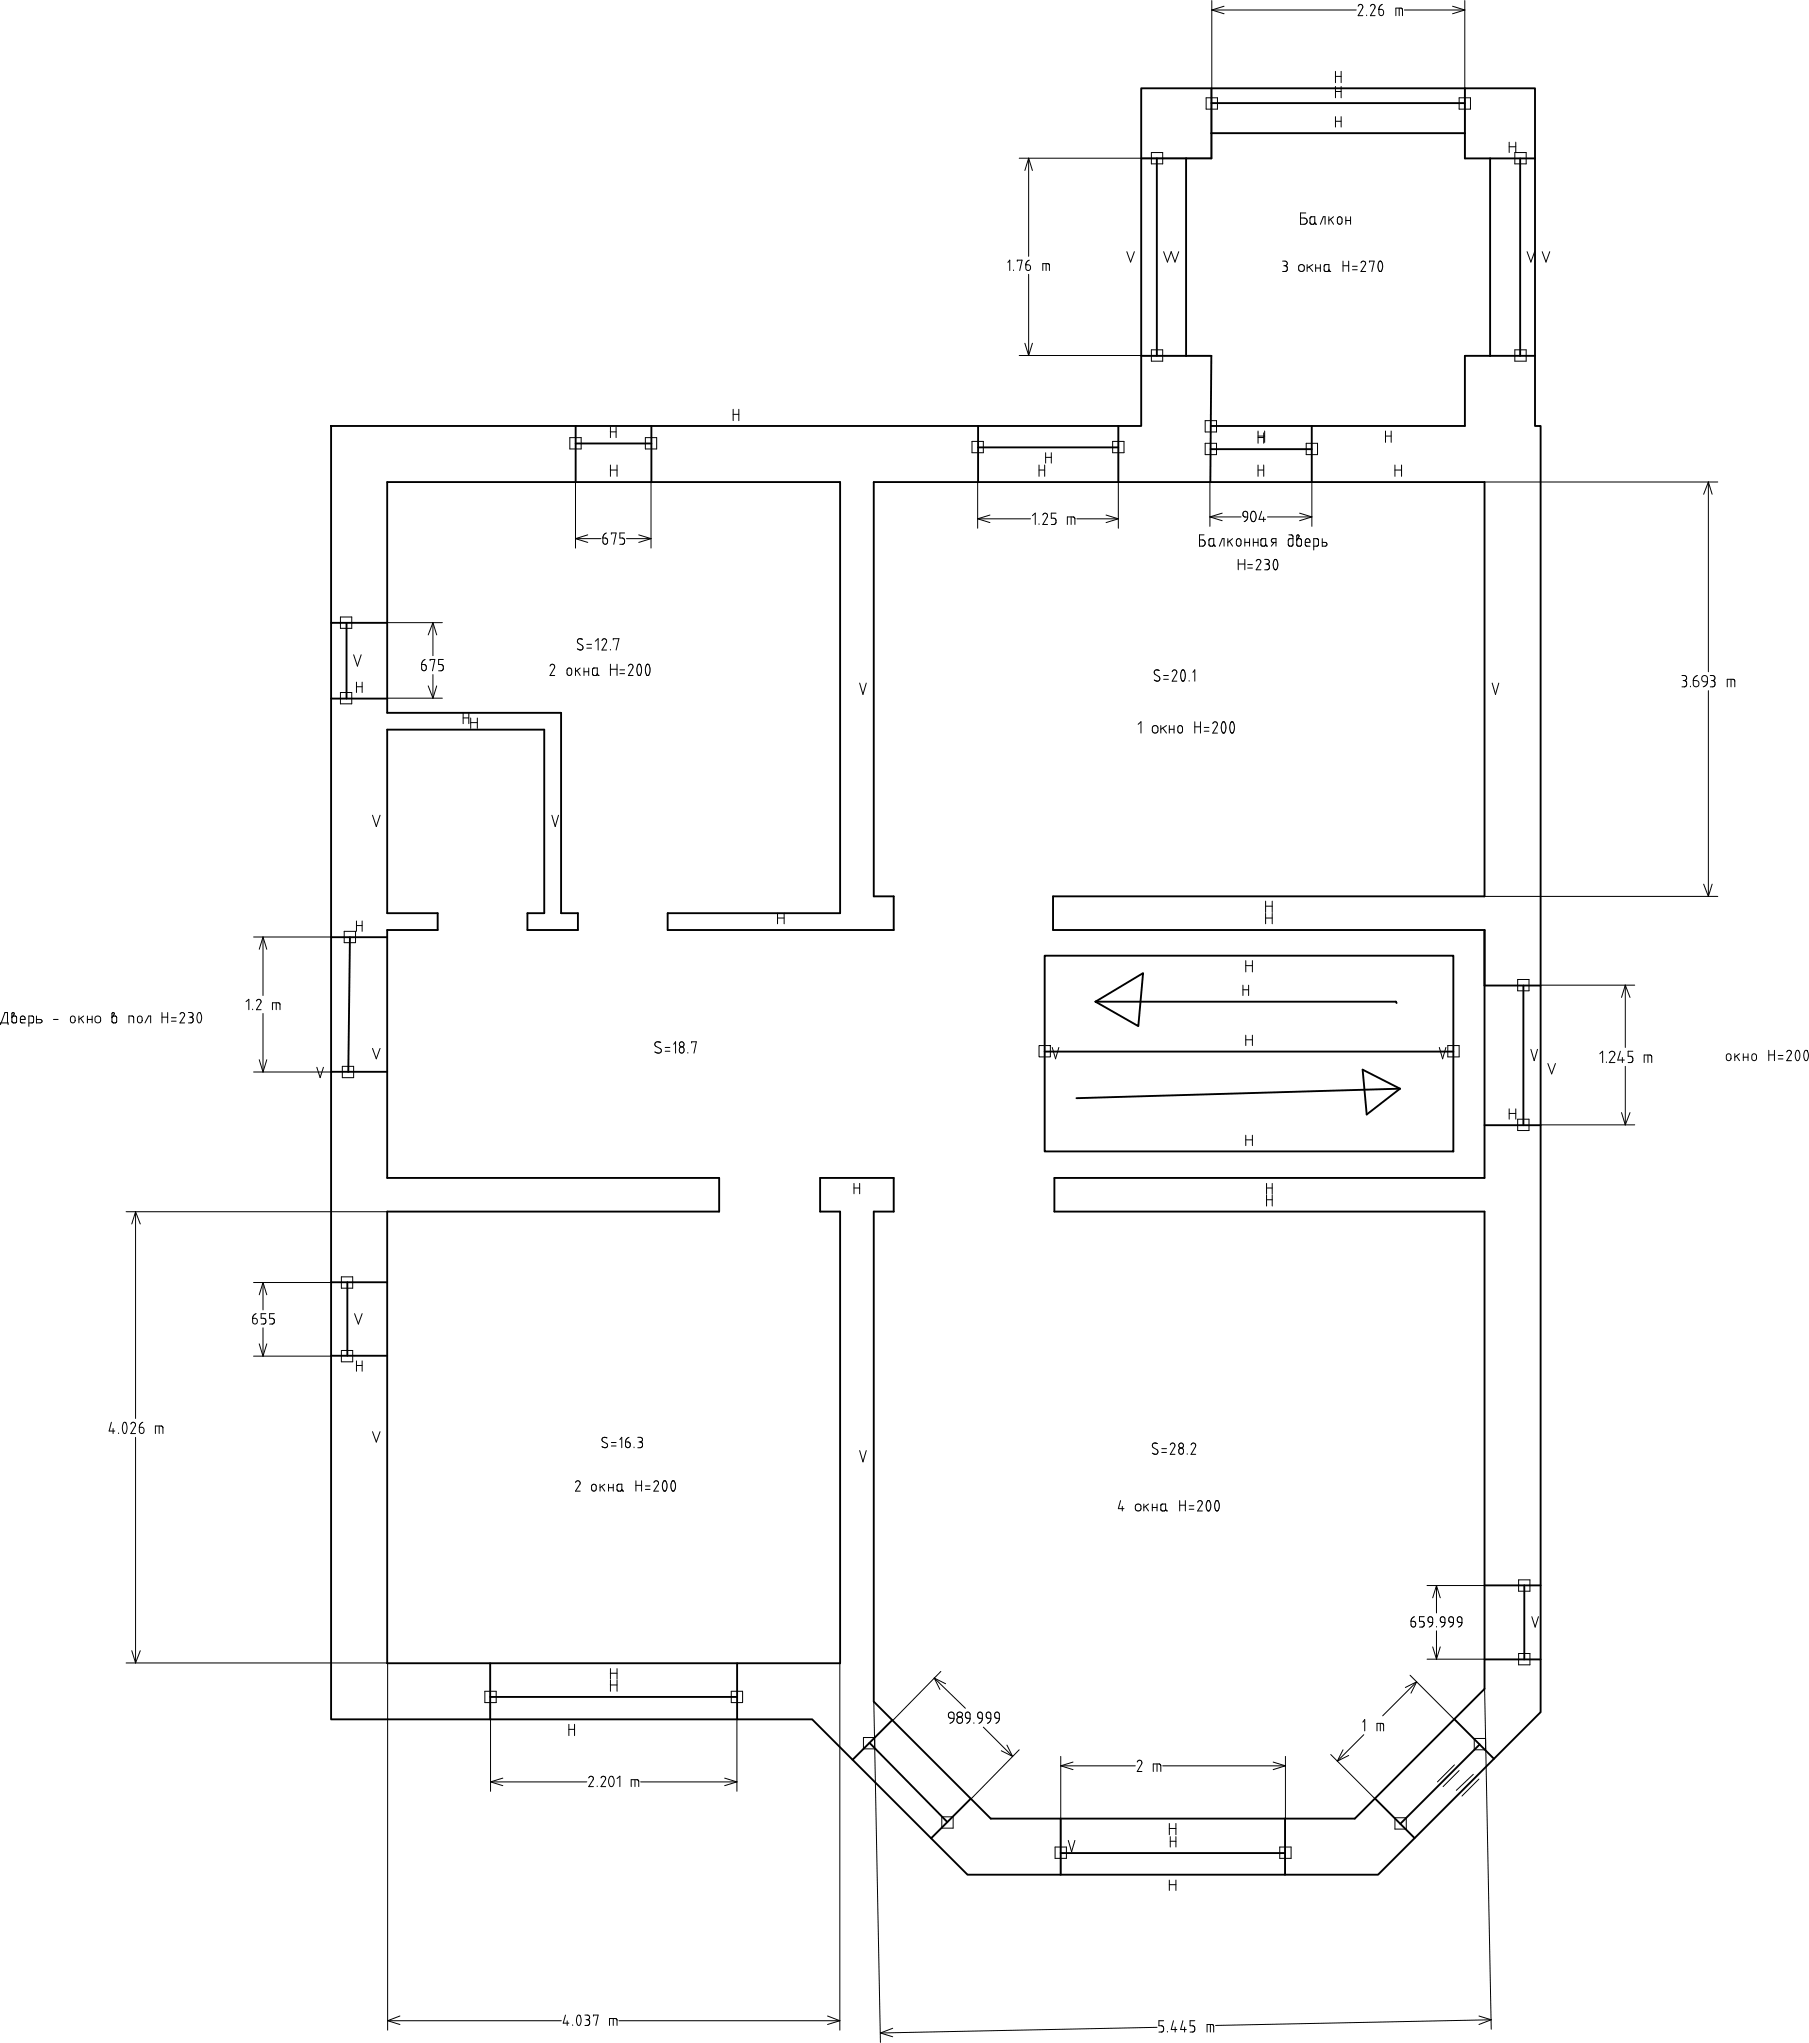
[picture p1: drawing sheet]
<svg xmlns="http://www.w3.org/2000/svg" width="1612mm" height="1821mm" viewBox="0 0 1612 1821" stroke-linecap="round" stroke-linejoin="round" font-family="sans-serif">
<g fill="none" stroke="#000" stroke-width="1.7">
<path d="M1080 79v62h-63M1306 79v62h62M1080 92h226M1080 119h226M1031 141v176M1057 141v176M1328 141v176M1355 141v176M1017 317h63l-1 113M1368 317h-62v63h-227M295 380h722v-301h351v301h5v1146l-145 145h-366l-138-138h-429zM513 380v50"/>
<path d="M581 380v50M872 380v50M997 380v50M1169 380v50M513 395h68M872 399h125M1079 400h90M345 430h404v384h-154v15h202v-30h-18v-369h544v369h-384v30h384v221h-383v30h383v426l-115 115h-325l-104-104v-437h18v-30h-66v30h18v403h-404v-403h296v-30h-296v-221h45v-15h-45v-164h140v164h-15v15h45v-15h-15v-179h-155zM295 555h50M309 555v68M295 623h50M295 835h50"/>
<path d="M312 835l-2 120M931 852h364v174h-364zM1323 879h50M1358 879v124M976 893l43-26-4 48zM976 893h268l1 1M931 937h364M295 955h50M1215 953l33 17-30 23zM1248 970l-289 9M1323 1003h50M295 1143h50"/>
<path d="M310 1143v66M295 1209h50M1323 1413h50M1359 1413v66M1323 1479h50M437 1483v50M657 1483v50M437 1513h220M795 1533l-35 36M1296 1532l36 36M775 1554l69 70M1319 1555l-71 71"/>
<path d="M865 1603l-35 36M1226 1603l35 36M945 1621v50M1145 1621v50M945 1652h200"/>
</g>
<g fill="none" stroke="#000" stroke-width=".89">
<path d="M1080 0v141h-172M1080 9h129M1080 9l11 3M1091 6l-11 3M1211 6a2.2 2.2 0 0 1 3-2 2.2 2.2 0 0 1 0 3l-3 7h4M1218 13v1M1221 6a2.2 2.2 0 0 1 3-2 2.2 2.2 0 0 1 1 3l-4 7h5M1229 8h3a2.8 2.8 0 0 1 1 4 2.8 2.8 0 0 1-3 2l-1-1zM1232 4a5 5 0 0 0-3 4M1244 14v-7l6 1v6M1247 7v7M1252 9h54"/>
<path d="M1295 6l11 3M1306 0v141M1306 9l-11 3M1190 64v10M1190 77v10M1190 68h5M1195 64v10M1195 77v10M1075 87h10v10h-10zM1190 82h5M1301 87h10v10h-10zM1190 104v9"/>
<path d="M1190 108h5M1195 104v9M1026 136h10v10h-10zM1345 127v9M1345 131h6M1350 136h10v10h-10zM1351 127v9M917 141v88M917 141l-3 11M917 141l3 11M1164 190h-5v10h3a2.8 2.8 0 0 0 3-3 2.8 2.8 0 0 0-3-3h-3M1168 194l4-1v6l-1 1h-2l-1-1z"/>
<path d="M1172 199l2 1M1177 200l3-7h1v7M1184 193v7M1186 195l3 5M1189 193l-5 4M1193 194l1-1 2 1v4a2.1 2.1 0 0 1-2 2 2.1 2.1 0 0 1-2-2zM1200 193v7M1200 197h4M1204 193v7M898 234l2-2v9M907 233v-1h4l-2 9M914 236h3a2.5 2.5 0 0 1 1 3 2.5 2.5 0 0 1-3 2z"/>
<path d="M918 232a4 4 0 0 0-4 4M932 235v6M1004 224l4 10 3-10M1037 224l4 10 3-10 3 10 4-10M1143 233h2a2.1 2.1 0 0 1 2 2 2.1 2.1 0 0 1-2 2M1144 237h1M1145 237a2.6 2.6 0 0 1 2 2 2.6 2.6 0 0 1-2 3h-2M1158 236h2h2l1 4a2.6 2.6 0 0 1-3 2 2.6 2.6 0 0 1-2-2zM1165 236v6M1167 238l3 4M1170 236l-5 3M1173 236v6"/>
<path d="M1173 239h4M1177 236v6M1181 236h4v5l-1 1h-2l-1-1zM1197 237h5M1197 233v9M1202 233v9M1206 237h4M1213 234a2.1 2.1 0 0 1 3-1 2.1 2.1 0 0 1 1 3l-4 6h4M1221 234v-1h4l-2 9M1229 233h1a2.5 2.5 0 0 1 2 3 5 5 0 0 1-2 6 7 7 0 0 1-1-9zM1361 224l4 10 3-10M1375 224l3 10 3-10"/>
<path d="M903 241h.1M917 245v72M930 241v-6h5v6M1185 241l1 1M1206 240h4M908 317h172M914 306l3 11M920 306l-3 11M1026 312h10v10h-10zM1350 312h10v10h-10zM653 365v10M653 369h6"/>
<path d="M659 365v10M1074 375h10v10h-10zM508 390h10v10h-10zM544 381v9M544 385h5M549 381v9M575 390h10v10h-10zM866 393h10v11h-10zM992 393h10v11h-10zM1074 395h10v10h-10zM1121 389h6M1121 384v11"/>
<path d="M1121 390h5M1126 386v9M1127 384v10M1164 395h10v10h-10zM1235 384v10M1235 389h5M1240 384v10M544 415v10M544 419h6M550 415v10M926 419h5M926 415v10"/>
<path d="M931 415v10M932 404v9M932 408h5M937 404v9M1121 419h5M1121 415v10M1126 415v10M1243 419h6M1243 415v10M1249 415v10M513 430v59M580 430v59"/>
<path d="M871 430v41M997 430v41M1078 430v39M1169 430v39M1323 430h208M1523 430v169M1523 430l3 11M1523 430l-4 11M882 459l-11 3M920 460l3-3v11M930 459a2.2 2.2 0 0 1 2-1 2.2 2.2 0 0 1 1 3l-3 7h4M941 457h-4v5h2a3 3 0 0 1 2 3 3 3 0 0 1-1 2l-3 1"/>
<path d="M986 459l11 3M1089 457l-11 4M1109 456h1l2 1v4h-2a2.7 2.7 0 0 1-1-5zM1116 456a2.2 2.2 0 0 1 3 2 5 5 0 0 1-2 7 6 6 0 0 1-1-9zM1125 456l-3 7h6M1158 457l11 4M524 477l-11 3M537 480h3a2.8 2.8 0 0 1 2 3 2.8 2.8 0 0 1-3 2l-1-1zM541 475a5 5 0 0 0-4 5M545 476v-1h4l-2 10M557 475h-4v5h2a3 3 0 0 1 2 2 3 3 0 0 1-2 3h-2M569 477l11 3"/>
<path d="M871 462h48M871 462l11 4M926 467v1M951 468v-7h7v7M955 461v7M960 462h37M997 462l-11 4M1073 477h-4v10h3a2.8 2.8 0 0 0 2-3 2.8 2.8 0 0 0-2-3h-3M1078 461h28M1078 461l11 3M1112 461a4 4 0 0 1-3 4M1126 461v4"/>
<path d="M1130 461h39M1149 477h3v1v8l-1 1h-2l-1-1v-5l2-1h2M1156 477h1l1 1-2 3 3-1 1 2v4l-1 1h-2l-1-1zM1169 461l-11 3M513 480h23M513 480l11 4M558 480h22M580 480l-11 4M1078 481l4-1v6l-1 1h-2l-1-1zM1082 486l1 1M1087 487l2-7h2v7M1094 480v7"/>
<path d="M1096 482l3 5M1099 480l-5 4M1103 481l1-1 2 1v4a2.1 2.1 0 0 1-2 2 2.1 2.1 0 0 1-2-2zM1104 499v9M1110 480v7M1110 499v9M1110 484h4M1114 480v7M1117 484h4M1117 480v7M1121 480v7M1124 481l4-1v6l-1 1h-2l-1-1z"/>
<path d="M1127 499h2a2.1 2.1 0 0 1 2 2 2.1 2.1 0 0 1-2 2M1128 486l2 1M1136 484l-3 3M1136 499h1a2.5 2.5 0 0 1 2 3 5 5 0 0 1-2 6 7 7 0 0 1-1-9zM1137 484h-2a1.7 1.7 0 0 1-2-2 1.7 1.7 0 0 1 2-2h2v7M1156 481v1M1163 484h5a2.2 2.2 0 0 0-2-4 2.2 2.2 0 0 0-3 2l1 4 4 1M1171 487h3l1-1v-4l-1-2h-3v10M1179 480v7h2a1.7 1.7 0 0 0 2-2 1.7 1.7 0 0 0-2-1h-2M1104 503h6M1112 506h4M1112 503h4"/>
<path d="M1120 500a2.1 2.1 0 0 1 2-1 2.1 2.1 0 0 1 2 3l-4 6h4M1128 503h1M1129 503a2.6 2.6 0 0 1 3 2 2.6 2.6 0 0 1-3 3h-2M303 550h11v10h-11zM346 555h48M386 555v29M386 555l3 11M386 555l-4 11M519 570a2.5 2.5 0 0 0-3 0 2.5 2.5 0 0 0 0 4l3 1a2.5 2.5 0 0 1-1 4 2.5 2.5 0 0 1-3-1M523 578h4M523 574h4M531 572l2-3v10"/>
<path d="M537 571a2.2 2.2 0 0 1 2-1 2.2 2.2 0 0 1 1 3l-3 6h4M544 579h.1M547 570v-1h5l-3 10M315 584l4 10 3-10M376 592h2a2.8 2.8 0 0 1 2 4 2.8 2.8 0 0 1-3 2l-1-1zM379 588a5 5 0 0 0-3 4M383 589v-1h5l-3 10M395 588h-4v4h2a3 3 0 0 1 2 3 3 3 0 0 1-2 3h-2M490 594a2.2 2.2 0 0 1 3-2 2.2 2.2 0 0 1 1 3l-4 7h4M506 596l1-1 2 1 1 4a2.1 2.1 0 0 1-3 2 2.1 2.1 0 0 1-2-2zM513 595v7M514 598l3 4"/>
<path d="M517 595l-4 4M521 595v7M521 599h4M525 595v7M529 596l3-1v6l-1 1h-2l-1-1zM544 592v10M544 597h6M550 592v10M553 597h4M560 594a2.2 2.2 0 0 1 3-2 2.2 2.2 0 0 1 1 3l-4 7h4M569 592h1a7 7 0 0 1 0 10h-1a8 8 0 0 1 0-10zM576 592h1a7 7 0 0 1 0 10 8 8 0 0 1-1-10z"/>
<path d="M1033 598a2.5 2.5 0 0 0-3 0 2.5 2.5 0 0 0 0 3l3 2a2.5 2.5 0 0 1 0 4 2.5 2.5 0 0 1-4-1M1045 599a2.2 2.2 0 0 1 3-2 2.2 2.2 0 0 1 1 3l-4 7h4M1054 597a7 7 0 0 1 0 10 8 8 0 0 1 0-10zM1063 599l2-2v10M303 617h11v10h-11zM318 608v9M318 612h5M323 608v9M382 611l4 11M386 601v21M389 611l-3 11M532 601l2 1"/>
<path d="M553 600h4M766 609l3 10 3-10M1037 606h4M1037 602h4M1060 607h.1M1330 609l3 10 3-10M1499 602h2a2.2 2.2 0 0 1 2 2 2.2 2.2 0 0 1-2 3M1500 607h1M1501 607a3 3 0 0 1 2 2 3 3 0 0 1-1 3h-3M1507 612h.1M1509 607h3a2.6 2.6 0 0 1 2 4 2.6 2.6 0 0 1-5-1zM1513 602a5 5 0 0 0-4 5"/>
<path d="M1518 603l1-1a2.4 2.4 0 0 1 3 2v4h-3a2.8 2.8 0 0 1-2-2 2.8 2.8 0 0 1 1-3zM1522 608a5 5 0 0 1-4 4M1523 616v183M1524 602h3a2.2 2.2 0 0 1 2 2 2.2 2.2 0 0 1-2 3M1525 607h2M1527 607a3 3 0 0 1 2 2 3 3 0 0 1-2 3h-3M1540 612v-6h6v6M1543 606v6M346 622h48M413 636v9M413 640h5M418 636v9"/>
<path d="M420 640v9M420 644h5M425 640v9M1014 646l3-3v10M1028 647h2a2.4 2.4 0 0 1 2 2v2a2.5 2.5 0 0 1-2 2 2.5 2.5 0 0 1-3-2zM1035 647v6M1036 649l4 4M1040 647l-5 3M1042 647v6M1042 650h4M1046 647v6M1050 647h2h1l1 4a2.1 2.1 0 0 1-2 2 2.1 2.1 0 0 1-2-2z"/>
<path d="M1065 643v10M1065 648h5M1070 643v10M1073 652h5M1073 648h5M1081 645a2.2 2.2 0 0 1 3-1 2.2 2.2 0 0 1 1 3l-4 6h4M1090 644l1-1a7 7 0 0 1 0 10h-1a8 8 0 0 1 0-9zM1097 644l1-1a7 7 0 0 1 0 10 8 8 0 0 1-1-9zM332 727l3 10 4-10M492 727l3 10 3-10M1323 799h208M1519 788l4 11"/>
<path d="M1526 788l-3 11M693 814v9M693 818h6M699 814v9M1128 818h6M1128 803v10M1128 814v9M1128 808h6M1134 803v10M1134 814v9M226 835h69M234 835v52"/>
<path d="M234 835l-3 11M234 835l4 11M307 830h10v10h-10zM318 821v9M318 825h5M323 821v9M1110 856v10M1116 856v10M1108 878v9M1110 861h6M1113 878v9M1353 873h10v10h-10z"/>
<path d="M1373 878h84M1449 878v56M1449 878l4 11M1449 878l-4 11M219 893l3-2v9M225 900h.1M229 892a2.1 2.1 0 0 1 2-1 2.1 2.1 0 0 1 1 3l-3 6h4M246 894v6M1108 882h5M0 913v-1h7v1M1 912l3-9h3v9M11 906v1"/>
<path d="M11 903h1l1 1-2 2h3l1 1v4l-1 1h-2l-1-1zM18 909h4a2.2 2.2 0 0 0-1-3 2.2 2.2 0 0 0-3 2l1 3 3 1M26 912h3l1-1v-4l-1-1h-3v9M32 906v6h4a1.6 1.6 0 0 0 2-2 1.6 1.6 0 0 0-2-1h-4M48 909h4M63 906h2h1l1 4a2.1 2.1 0 0 1-2 2 2.1 2.1 0 0 1-2-2zM70 906v6M72 908l3 4M75 906l-5 3M78 909h4M78 906v6M82 906v6"/>
<path d="M85 906h2h2l1 4a2.6 2.6 0 0 1-3 2 2.6 2.6 0 0 1-2-2zM100 906v1M100 903h2v1l-2 2h3l1 1v4l-1 1h-2l-1-1zM115 912v-6h3h1v6M123 906h2h1l1 4a2.1 2.1 0 0 1-2 2 2.1 2.1 0 0 1-2-2zM129 912l3-6h2v6M144 903v9M144 907h5M149 903v9M153 910h4M153 907h4M160 904a2.1 2.1 0 0 1 3-1 2.1 2.1 0 0 1 1 3l-4 6h5"/>
<path d="M168 903h2a2.1 2.1 0 0 1 2 2 2.1 2.1 0 0 1-2 2M169 907h1M170 907a2.6 2.6 0 0 1 2 2 2.6 2.6 0 0 1-2 3h-2M177 903a2.5 2.5 0 0 1 3 3 5 5 0 0 1-2 6h-1a7 7 0 0 1 0-9zM234 903v53M243 900v-6h6l1 6M332 935l3 9 4-9M589 929h-1a2.4 2.4 0 0 0-4 1 2.4 2.4 0 0 0 1 3l3 2a2.6 2.6 0 0 1 0 3 2.6 2.6 0 0 1-4 0M593 937h4M593 934h4M600 931l2-2v10M606 929v3l1 1a2.8 2.8 0 0 1 3 3 2.8 2.8 0 0 1-3 3 3 3 0 0 1-1-4 3 3 0 0 1 2-2 2.2 2.2 0 0 0 1-3 2.2 2.2 0 0 0-3-1z"/>
<path d="M613 938v1M616 930v-1h5l-2 10M926 932h10v10h-10zM938 934l3 10 3-10M1110 923v9M1110 927h6M1116 923v9M1283 934l3 10 3-10M1290 932h11v10h-11zM1365 935l2 10 3-10M1426 939l3-2v10M1434 939a2.5 2.5 0 0 1 4-2 2.5 2.5 0 0 1 1 3l-5 7h5"/>
<path d="M1444 937l-2 8h6M1455 937h-4v5h2a3 3 0 0 1 2 2 3 3 0 0 1-1 3h-3M1539 940l2-1 1 1 1 3a2.1 2.1 0 0 1-2 2 2.1 2.1 0 0 1-2-2zM1546 939v6M1551 939l-5 3M1554 939v6M1558 939v6M1562 940l2-1 1 1 1 3a2.1 2.1 0 0 1-2 2 2.1 2.1 0 0 1-3-2zM1577 936v9M1582 936v9M1593 938a2.1 2.1 0 0 1 2-2 2.1 2.1 0 0 1 2 3l-4 6h4M1601 937l1-1a2.5 2.5 0 0 1 2 4 5 5 0 0 1-2 5 7 7 0 0 1-1-8z"/>
<path d="M1609 937l1-1a2.5 2.5 0 0 1 2 4 5 5 0 0 1-2 5 7 7 0 0 1-1-8zM226 956h69M231 945l3 11M238 945l-4 11M282 951l3 10 3-10M305 951h10v10h-10zM1380 948l3 9 3-9M1432 947h.1M1446 943v4M1449 951v52M1466 947v-7l6 1v6M1469 940v7"/>
<path d="M1548 941l3 4M1554 942h4M1577 940h5M1585 944h4M1585 941h4M1345 988v10M1345 993h6M1351 988v10M1353 998h10v10h-10zM1445 992l4 11M1453 992l-4 11M1110 1012v9"/>
<path d="M1110 1016h6M1116 1012v9M1373 1003h84M761 1059h5M761 1055v9M766 1055v9M1129 1055v9M1129 1059h5M1134 1055v9M1129 1065v10M1129 1069h5M1134 1065v10"/>
<path d="M112 1080h234M121 1080v184M121 1080l4 11M121 1080l-4 11M304 1138h10v10h-10zM226 1143h69M234 1143v25M234 1143l-3 11M234 1143l4 11M225 1175h3a2.5 2.5 0 0 1 1 3 2.5 2.5 0 0 1-3 2zM228 1171a4 4 0 0 0-3 4M237 1171h-4v4h2a2.6 2.6 0 0 1 2 3 2.6 2.6 0 0 1-2 2h-2"/>
<path d="M245 1171h-5v4h2a2.6 2.6 0 0 1 3 3 2.6 2.6 0 0 1-3 2h-2M316 1171l3 9 4-9M231 1198l3 11M234 1184v25M238 1198l-4 11M226 1209h69M304 1204h10v10h-10zM318 1213v9M318 1217h5M323 1213v9M99 1268l-2 8h5M101 1273v5"/>
<path d="M106 1277v1M110 1268h1a7 7 0 0 1 0 10 8 8 0 0 1-1-10zM117 1269a2.2 2.2 0 0 1 3-1 2.2 2.2 0 0 1 1 3l-4 7h4M124 1272h3a2.8 2.8 0 0 1 1 4 2.8 2.8 0 0 1-3 2l-1-2zM127 1268a5 5 0 0 0-3 4M139 1278v-7l6 1v6M142 1271v7M332 1276l3 9 4-9M121 1281v201M541 1282l-1-1a2.2 2.2 0 0 0-3 1 2.2 2.2 0 0 0 1 3l2 2a2.4 2.4 0 0 1 0 3 2.4 2.4 0 0 1-3 0v-1M545 1289h4M545 1286h4"/>
<path d="M553 1283l1-2v9M558 1285h2a2.5 2.5 0 0 1 2 4 2.5 2.5 0 0 1-4 1zM561 1281a4 4 0 0 0-3 4M565 1290h.1M569 1281h2a2.1 2.1 0 0 1 2 2 2.1 2.1 0 0 1-2 2M570 1285h1M571 1285a2.6 2.6 0 0 1 2 3 2.6 2.6 0 0 1-2 2h-2M766 1293l3 10 3-10M1032 1287a2.5 2.5 0 0 0-4 0 2.5 2.5 0 0 0 0 4l3 1a2.5 2.5 0 0 1 0 4 2.5 2.5 0 0 1-4-1M1036 1295h4M1036 1291h4M1043 1288a2.2 2.2 0 0 1 3-2 2.2 2.2 0 0 1 1 4l-4 6h4"/>
<path d="M1051 1287v2l1 2a2.8 2.8 0 0 1 3 2 2.8 2.8 0 0 1-3 3 3 3 0 0 1-1-3 3 3 0 0 1 3-2 2.2 2.2 0 0 0 1-4 2.2 2.2 0 0 0-4 0zM1058 1296h.1M1062 1288a2.2 2.2 0 0 1 3-2 2.2 2.2 0 0 1 1 4l-4 6h4M567 1320v9M572 1320v9M513 1321a2.1 2.1 0 0 1 3-1 2.1 2.1 0 0 1 1 3l-4 6h4M528 1324l1-1 2 1v3a2.1 2.1 0 0 1-2 2 2.1 2.1 0 0 1-2-2zM535 1323v6M536 1325l3 4M539 1323l-4 3M542 1323v6M542 1326h5"/>
<path d="M547 1323v6M550 1323h4v5v1h-3h-1zM554 1328l1 1h1M567 1324h5M575 1328h4M575 1325h4M583 1321a2.1 2.1 0 0 1 3-1 2.1 2.1 0 0 1 1 3l-4 6h4M592 1320a2.5 2.5 0 0 1 3 4 5 5 0 0 1-3 5 7 7 0 0 1 0-9zM599 1320h1a2.5 2.5 0 0 1 2 4 5 5 0 0 1-2 5 7 7 0 0 1-1-9zM999 1338l-2 7h5M1052 1338v9M1057 1338v9"/>
<path d="M1068 1339a2.1 2.1 0 0 1 2-1 2.1 2.1 0 0 1 1 3l-3 6h4M1076 1338h1a2.5 2.5 0 0 1 2 3 5 5 0 0 1-2 6 7 7 0 0 1-1-9zM1084 1338a2.5 2.5 0 0 1 3 3 5 5 0 0 1-2 6h-1a7 7 0 0 1 0-9zM1000 1343v4M1013 1341h1h2l1 4a2.6 2.6 0 0 1-3 2 2.6 2.6 0 0 1-2-2zM1020 1341v6M1021 1343l3 4M1024 1341l-4 3M1027 1341v6M1027 1344h4M1031 1341v6M1035 1341h4v5l-1 1h-2l-1-1z"/>
<path d="M1039 1345v1l2 1M1052 1342h5M1060 1345h4M1060 1342h4M1272 1413h51M1280 1413v25M1280 1413l-3 11M1280 1413l4 11M1354 1408h10v10h-10zM1258 1445h2a2.5 2.5 0 0 1 2 4 2.5 2.5 0 0 1-4 1zM1261 1441a4 4 0 0 0-3 4M1269 1441h-4v4h2a2.6 2.6 0 0 1 3 3 2.6 2.6 0 0 1-3 2h-2"/>
<path d="M1273 1442l2-1 2 1v4h-2a2.7 2.7 0 0 1-2-4zM1277 1446a4 4 0 0 1-3 4M1280 1450h.1M1280 1454v25M1284 1442l2-1 2 1v4h-3a2.7 2.7 0 0 1-1-4zM1288 1446a4 4 0 0 1-3 4M1292 1442l1-1 2 1 1 4h-3a2.7 2.7 0 0 1-1-4zM1296 1446a4 4 0 0 1-4 4M1300 1442l1-1 2 1v4h-2a2.7 2.7 0 0 1-1-4zM1303 1446a4 4 0 0 1-3 4M1365 1441l3 9 3-9M117 1471l4 11"/>
<path d="M125 1471l-4 11M1272 1479h51M1277 1468l3 11M1284 1468l-4 11M1354 1474h10v10h-10zM112 1482h234v328M544 1487v10M544 1498v10M544 1492h6M550 1487v10M550 1498v10M749 1482v328"/>
<path d="M833 1496l27 27M833 1496l10 5M833 1496l5 10M839 1490l-43 44M1257 1493l39 40M1263 1499l-31 30M1263 1499l-5 10M1263 1499l-10 5M432 1508h10v10h-10zM544 1502h6M652 1508h10v10h-10zM779 1517l6 304"/>
<path d="M1323 1506l6 303M437 1533v64M507 1537v10M512 1537v10M657 1533v64M846 1527l2-1a2.4 2.4 0 0 1 2 2v4h-2a2.8 2.8 0 0 1-3-2 2.8 2.8 0 0 1 1-3zM850 1532a5 5 0 0 1-3 4M854 1527a2.1 2.1 0 0 0 0 3l2 1a2.8 2.8 0 0 1 2 4 2.8 2.8 0 0 1-5 0 2.8 2.8 0 0 1 1-4l2-1a2.4 2.4 0 0 0 1-3 2.4 2.4 0 0 0-3 0zM861 1527l2-1 2 1v5h-3a3 3 0 0 1-1-5zM865 1532a5 5 0 0 1-3 4M868 1536h.1M872 1527l2-1 1 1 1 5h-3a3 3 0 0 1-1-5z"/>
<path d="M876 1532a5 5 0 0 1-4 4M876 1540l27 26M880 1527l2-1 1 1v5h-2a3 3 0 0 1-1-5zM883 1532a5 5 0 0 1-3 4M887 1527l2-1 2 1v5h-3a3 3 0 0 1-1-5zM891 1532a5 5 0 0 1-3 4M1215 1535l1-2v10M1230 1536v7M507 1542h5M770 1549h10v10h-10zM898 1556l5 10M908 1560l-42 44"/>
<path d="M1197 1560l-5 10M1216 1546l-24 24M1227 1543v-7l6 1v6M1314 1550h10v10h-10zM892 1561l11 5M945 1566v105M945 1574h67M945 1574l11 3M956 1571l-11 3M1014 1571a2.2 2.2 0 0 1 3-2 2.2 2.2 0 0 1 1 3l-4 7h4M1028 1579v-7l6 1 1 6M1031 1572v7"/>
<path d="M1036 1574h110M1135 1571l11 3M1146 1566v105M1146 1574l-11 3M1186 1564l40 40M1202 1565l-10 5M1296 1573l-15 15M1301 1578l-15 15M437 1588h86M437 1588l11 4M448 1585l-11 3M525 1585a2.1 2.1 0 0 1 3-2 2.1 2.1 0 0 1 1 3l-4 7h4"/>
<path d="M532 1592v1M536 1585a2.1 2.1 0 0 1 3-2 2.1 2.1 0 0 1 1 3l-4 7h4M544 1584v-1a2.2 2.2 0 0 1 3 3 5 5 0 0 1-2 7 6 6 0 0 1-1-9zM550 1585l3-2v10M563 1593v-7l6 1v6M566 1586v7M571 1588h86M646 1585l11 3M657 1588l-11 4M1313 1582l-15 14M1318 1586l-15 15M839 1620h11v10h-11z"/>
<path d="M1042 1625v11M1042 1630h6M1043 1637v9M1048 1625v11M1048 1637v9M1243 1620h10v10h-10zM940 1646h11v11h-11zM952 1641l3 10 3-10M1043 1641h5M1141 1646h10v11h-10zM1042 1676v9M1048 1676v9"/>
<path d="M1042 1680h6M356 1797l-10 4M504 1796l-2 7h5M515 1797l1-1a2.5 2.5 0 0 1 2 4 5 5 0 0 1-2 5 7 7 0 0 1-1-8zM521 1796h2a2.1 2.1 0 0 1 3 2 2.1 2.1 0 0 1-3 2M529 1797v-1h4l-2 9M547 1799v6M738 1797l11 4M1318 1797l11 3M346 1801h154M346 1801l10 4M506 1801v4"/>
<path d="M510 1805h.1M522 1800h1M523 1800a2.6 2.6 0 0 1 3 3 2.6 2.6 0 0 1-3 2h-2M543 1805v-6l6 1 1 5M552 1801h197M749 1801l-11 4M785 1812l11 4M796 1808l-11 4M1031 1807l-246 5M1037 1801h-4v5h2a3 3 0 0 1 2 2 3 3 0 0 1-1 3h-3M1041 1811h.1M1046 1801l-2 8h5"/>
<path d="M1047 1807v4M1054 1801l-2 8h5M1056 1807v4M1065 1801h-4v5h2a3 3 0 0 1 2 2 3 3 0 0 1-2 3h-2M1076 1811v-6h5l1 6M1079 1805v6M1329 1800l-246 5M1329 1800l-11 5"/>
</g>
</svg>
